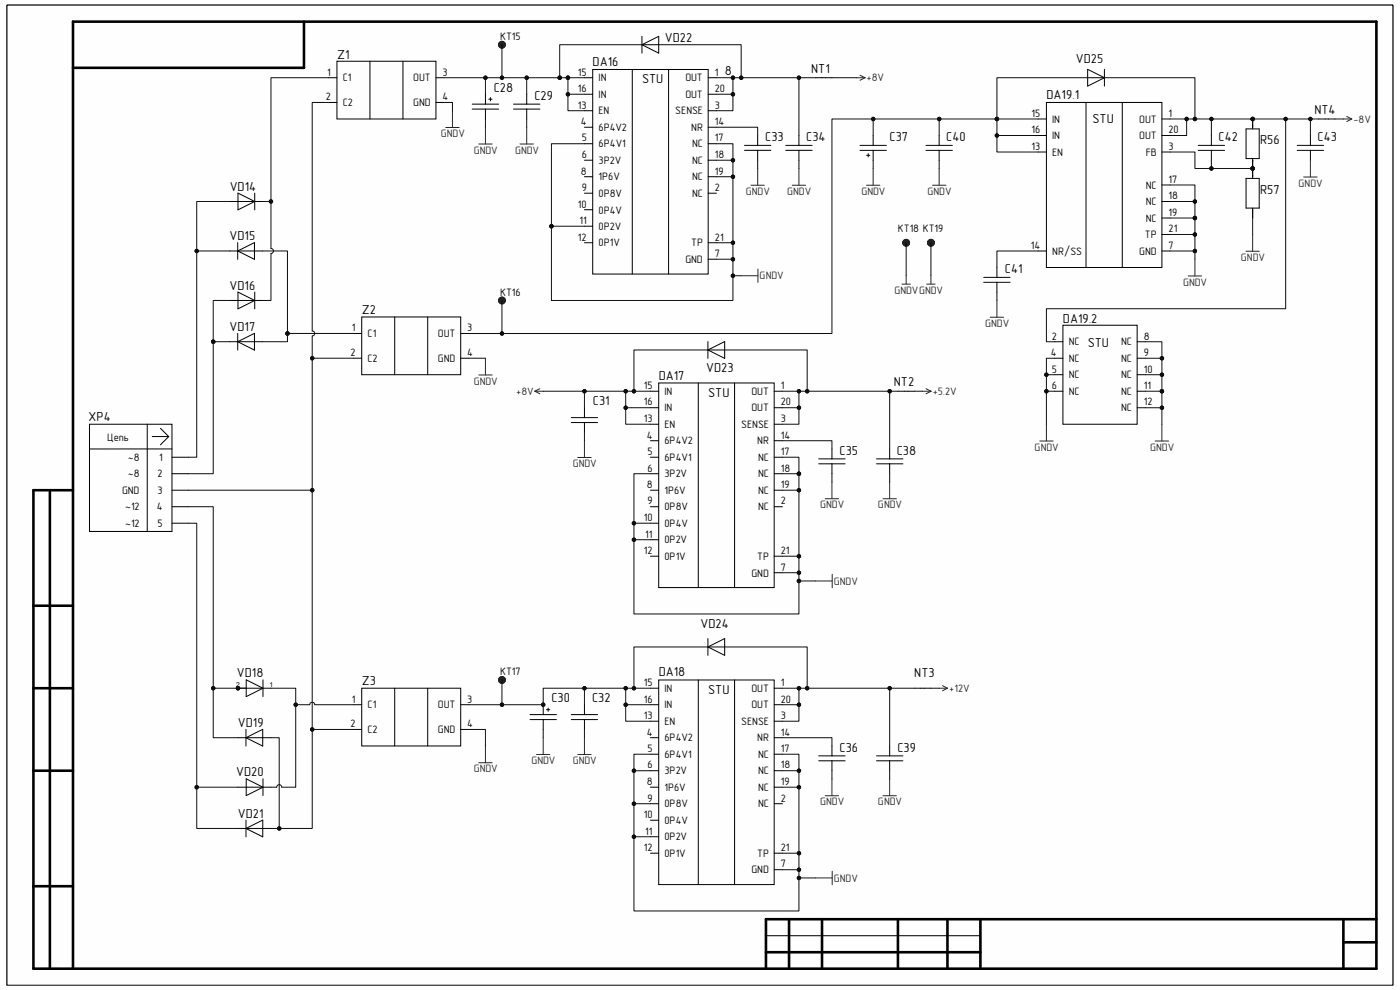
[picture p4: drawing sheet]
<svg xmlns="http://www.w3.org/2000/svg" width="297mm" height="210mm" viewBox="0 0 297 210" stroke-linecap="round" stroke-linejoin="round" font-family="sans-serif">
<defs><g id="words">
<g font-size="2.8">
<text x="141.1" y="8.9">VD22</text>
<text x="71.5" y="12.4">Z1</text>
<text x="125.7" y="14">DA16</text>
<text x="136.2" y="17.7">STU</text>
<text x="153.8" y="15.9">8</text>
<text x="172.1" y="15.4">NT1</text>
<text x="228.2" y="13.5">VD25</text>
<text x="104.7" y="19.4">C28</text>
<text x="113.4" y="21.2">C29</text>
<text x="222" y="21">DA19.1</text>
<text x="162.3" y="29.9">C33</text>
<text x="171" y="29.9">C34</text>
<text x="188.7" y="29.9">C37</text>
<text x="200.7" y="29.9">C40</text>
<text x="231.8" y="26.1">STU</text>
<text x="258.5" y="29.9">C42</text>
<text x="278.8" y="24.1">NT4</text>
<text x="279.5" y="29.9">C43</text>
<text x="267.3" y="30.6">R56</text>
<text x="48.7" y="40.4">VD14</text>
<text x="267.3" y="41.1">R57</text>
<text x="48.7" y="50.9">VD15</text>
<text x="213.2" y="58">C41</text>
<text x="48.7" y="61.4">VD16</text>
<text x="48.7" y="70.2">VD17</text>
<text x="76.8" y="66.5">Z2</text>
<text x="225.5" y="68.5">DA19.2</text>
<text x="230.8" y="73.7">STU</text>
<text x="139.7" y="80.5">DA17</text>
<text x="149.8" y="79">VD23</text>
<text x="189.6" y="81.9">NT2</text>
<text x="18.8" y="89.2">XP4</text>
<text x="125.8" y="85.9">C31</text>
<text x="150.2" y="84.2">STU</text>
<text x="178.1" y="96.4">C35</text>
<text x="190.2" y="96.4">C38</text>
<text x="148.6" y="133.2">VD24</text>
<text x="50.2" y="143.7">VD18</text>
<text x="139.7" y="143.5">DA18</text>
<text x="194" y="143.7">NT3</text>
<text x="76.8" y="145.2">Z3</text>
<text x="117" y="148.9">C30</text>
<text x="125.6" y="148.9">C32</text>
<text x="150.2" y="147.2">STU</text>
<text x="50.5" y="154.2">VD19</text>
<text x="178.1" y="159.4">C36</text>
<text x="190.4" y="159.4">C39</text>
<text x="50.1" y="164.7">VD20</text>
<text x="50.5" y="173.4">VD21</text>
</g>
<g font-size="2.3">
<text x="106.1" y="8.5">KT15</text>
<text x="69.4" y="16">1</text>
<text x="72.7" y="17.3">С1</text>
<text x="87.7" y="17.3">OUT</text>
<text x="93.9" y="16">3</text>
<text x="122.6" y="16">15</text>
<text x="127" y="17.3">IN</text>
<text x="145.4" y="17.3">OUT</text>
<text x="151.7" y="16">1</text>
<text x="69.1" y="21.3">2</text>
<text x="72.7" y="22.5">C2</text>
<text x="87.7" y="22.5">GND</text>
<text x="93.9" y="21.3">4</text>
<text x="122.6" y="23">13</text>
<text x="122.6" y="19.5">16</text>
<text x="127" y="20.8">IN</text>
<text x="145.4" y="20.8">OUT</text>
<text x="151.7" y="23">3</text>
<text x="151.7" y="19.5">20</text>
<text x="123.2" y="26.5">4</text>
<text x="127" y="27.8">6P4V2</text>
<text x="127" y="24.3">EN</text>
<text x="143.3" y="24.3">SENSE</text>
<text x="146.6" y="27.8">NR</text>
<text x="151.7" y="26.5">14</text>
<text x="218.9" y="24.8">15</text>
<text x="218.9" y="28.3">16</text>
<text x="223.2" y="26">IN</text>
<text x="223.2" y="29.5">IN</text>
<text x="241.7" y="26">OUT</text>
<text x="241.7" y="29.5">OUT</text>
<text x="247.9" y="24.8">1</text>
<text x="247.9" y="28.3">20</text>
<text x="123.4" y="30">5</text>
<text x="123.4" y="33.5">6</text>
<text x="127" y="31.3">6P4V1</text>
<text x="127" y="34.8">3P2V</text>
<text x="146.8" y="31.3">NC</text>
<text x="146.8" y="34.8">NC</text>
<text x="151.7" y="30">17</text>
<text x="151.7" y="33.5">18</text>
<text x="218.9" y="31.8">13</text>
<text x="223.2" y="33">EN</text>
<text x="243.1" y="33">FB</text>
<text x="247.9" y="31.8">3</text>
<text x="123.2" y="37">8</text>
<text x="123.4" y="40.5">9</text>
<text x="127" y="38.3">1P6V</text>
<text x="127" y="41.8">0P8V</text>
<text x="146.8" y="41.8">NC</text>
<text x="146.8" y="38.3">NC</text>
<text x="151.7" y="40.5">2</text>
<text x="151.7" y="37">19</text>
<text x="243.1" y="40">NC</text>
<text x="247.9" y="38.8">17</text>
<text x="122.6" y="44">10</text>
<text x="122.9" y="47.5">11</text>
<text x="127" y="45.3">0P4V</text>
<text x="243.1" y="43.5">NC</text>
<text x="243.1" y="47">NC</text>
<text x="247.9" y="42.3">18</text>
<text x="247.9" y="45.8">19</text>
<text x="122.6" y="51.1">12</text>
<text x="127" y="48.8">0P2V</text>
<text x="127" y="52.3">0P1V</text>
<text x="146.6" y="52.3">TP</text>
<text x="151.7" y="51.1">21</text>
<text x="190.5" y="49.3">KT18 KT19</text>
<text x="218.7" y="52.8">14</text>
<text x="242.9" y="50.5">TP</text>
<text x="247.9" y="49.3">21</text>
<text x="247.9" y="52.8">7</text>
<text x="145.4" y="55.8">GND</text>
<text x="151.7" y="54.5">7</text>
<text x="223.2" y="54">NR/SS</text>
<text x="241.7" y="54">GND</text>
<text x="106.1" y="62.7">KT16</text>
<text x="74.7" y="70.3">1</text>
<text x="78" y="71.5">С1</text>
<text x="92.9" y="71.5">OUT</text>
<text x="99.1" y="70.3">3</text>
<text x="74.4" y="75.5">2</text>
<text x="78" y="76.8">C2</text>
<text x="92.9" y="76.8">GND</text>
<text x="99.1" y="75.5">4</text>
<text x="223" y="75.5">4</text>
<text x="223.1" y="72.1">2</text>
<text x="226.7" y="73.3">NC</text>
<text x="226.7" y="76.8">NC</text>
<text x="237.8" y="73.3">NC</text>
<text x="237.8" y="76.8">NC</text>
<text x="242.7" y="72.1">8</text>
<text x="242.7" y="75.5">9</text>
<text x="136.6" y="82.5">15</text>
<text x="141" y="83.8">IN</text>
<text x="159.4" y="83.8">OUT</text>
<text x="165.7" y="82.5">1</text>
<text x="223.1" y="79">5</text>
<text x="223.1" y="82.5">6</text>
<text x="226.7" y="80.3">NC</text>
<text x="226.7" y="83.8">NC</text>
<text x="237.8" y="80.3">NC</text>
<text x="237.8" y="83.8">NC</text>
<text x="242.7" y="79">10</text>
<text x="242.7" y="82.5">11</text>
<text x="136.6" y="89.5">13</text>
<text x="136.6" y="86">16</text>
<text x="141" y="87.3">IN</text>
<text x="159.4" y="87.3">OUT</text>
<text x="165.7" y="89.5">3</text>
<text x="165.7" y="86">20</text>
<text x="237.8" y="87.3">NC</text>
<text x="242.7" y="86">12</text>
<text x="22.7" y="93.6">Цепь</text>
<text x="137.2" y="93">4</text>
<text x="141" y="94.3">6P4V2</text>
<text x="141" y="90.8">EN</text>
<text x="157.2" y="90.8">SENSE</text>
<text x="160.7" y="94.3">NR</text>
<text x="165.7" y="93">14</text>
<text x="27.1" y="97.8">~8</text>
<text x="27.1" y="101.3">~8</text>
<text x="33.4" y="101.3">2</text>
<text x="33.7" y="97.8">1</text>
<text x="137.4" y="96.5">5</text>
<text x="137.4" y="100">6</text>
<text x="141" y="97.8">6P4V1</text>
<text x="141" y="101.3">3P2V</text>
<text x="160.8" y="97.8">NC</text>
<text x="160.8" y="101.3">NC</text>
<text x="165.7" y="96.5">17</text>
<text x="165.7" y="100">18</text>
<text x="25.9" y="104.8">GND</text>
<text x="33.4" y="104.8">3</text>
<text x="137.2" y="103.5">8</text>
<text x="137.4" y="107">9</text>
<text x="141" y="104.8">1P6V</text>
<text x="160.8" y="104.8">NC</text>
<text x="165.7" y="107">2</text>
<text x="165.7" y="103.5">19</text>
<text x="26.5" y="108.3">~12</text>
<text x="26.5" y="111.8">~12</text>
<text x="33.3" y="108.3">4</text>
<text x="33.4" y="111.8">5</text>
<text x="136.6" y="110.5">10</text>
<text x="141" y="108.3">0P8V</text>
<text x="141" y="111.8">0P4V</text>
<text x="160.8" y="108.3">NC</text>
<text x="136.6" y="117.5">12</text>
<text x="136.9" y="114">11</text>
<text x="141" y="115.3">0P2V</text>
<text x="141" y="118.8">0P1V</text>
<text x="160.7" y="118.8">TP</text>
<text x="165.7" y="117.5">21</text>
<text x="159.4" y="122.3">GND</text>
<text x="165.7" y="121">7</text>
<text x="106.1" y="143.3">KT17</text>
<text x="74.7" y="149.1">1</text>
<text x="99.1" y="149.1">3</text>
<text x="136.6" y="145.5">15</text>
<text x="136.6" y="149.1">16</text>
<text x="141" y="146.8">IN</text>
<text x="159.4" y="146.8">OUT</text>
<text x="165.7" y="145.5">1</text>
<text x="165.7" y="149.1">20</text>
<text x="74.4" y="154.3">2</text>
<text x="78" y="150.3">С1</text>
<text x="78" y="155.5">C2</text>
<text x="92.9" y="150.3">OUT</text>
<text x="92.9" y="155.5">GND</text>
<text x="99.1" y="154.3">4</text>
<text x="136.6" y="152.5">13</text>
<text x="141" y="153.8">EN</text>
<text x="141" y="150.3">IN</text>
<text x="157.2" y="153.8">SENSE</text>
<text x="159.4" y="150.3">OUT</text>
<text x="165.7" y="152.5">3</text>
<text x="137.2" y="156">4</text>
<text x="137.4" y="159.6">5</text>
<text x="141" y="157.3">6P4V2</text>
<text x="141" y="160.8">6P4V1</text>
<text x="160.7" y="157.3">NR</text>
<text x="160.8" y="160.8">NC</text>
<text x="165.7" y="156">14</text>
<text x="165.7" y="159.6">17</text>
<text x="137.2" y="166.5">8</text>
<text x="137.4" y="163">6</text>
<text x="141" y="164.3">3P2V</text>
<text x="141" y="167.8">1P6V</text>
<text x="160.8" y="164.3">NC</text>
<text x="160.8" y="167.8">NC</text>
<text x="165.7" y="163">18</text>
<text x="165.7" y="166.5">19</text>
<text x="136.6" y="173.5">10</text>
<text x="137.4" y="170.1">9</text>
<text x="141" y="171.3">0P8V</text>
<text x="160.8" y="171.3">NC</text>
<text x="165.7" y="170.1">2</text>
<text x="136.9" y="177">11</text>
<text x="141" y="174.8">0P4V</text>
<text x="141" y="178.3">0P2V</text>
<text x="136.6" y="180.6">12</text>
<text x="141" y="181.8">0P1V</text>
<text x="159.4" y="185.3">GND</text>
<text x="160.7" y="181.8">TP</text>
<text x="165.7" y="184">7</text>
<text x="165.7" y="180.6">21</text>
</g>
<g font-size="2.3" fill="#262626">
<text x="183.9" y="17.3">+8V</text>
<text x="93.5" y="29.1">GNDV</text>
<text x="287.1" y="26">-8V</text>
<text x="100.5" y="32.6">GNDV</text>
<text x="109.3" y="32.6">GNDV</text>
<text x="158.2" y="41.3">GNDV</text>
<text x="167" y="41.3">GNDV</text>
<text x="182.8" y="41.3">GNDV</text>
<text x="196.8" y="41.3">GNDV</text>
<text x="275.5" y="39.6">GNDV</text>
<text x="161.2" y="59.3">GNDV</text>
<text x="263.3" y="55.3">GNDV</text>
<text x="189.7" y="62.3">GNDVGNDV</text>
<text x="251" y="60.6">GNDV</text>
<text x="209" y="69.3">GNDV</text>
<text x="100.5" y="81.6">GNDV</text>
<text x="109.5" y="83.8">+8V</text>
<text x="197.9" y="83.8">+5.2V</text>
<text x="219.5" y="95.6">GNDV</text>
<text x="244" y="95.6">GNDV</text>
<text x="121.5" y="99.1">GNDV</text>
<text x="174" y="107.8">GNDV</text>
<text x="186.3" y="107.8">GNDV</text>
<text x="176.9" y="124">GNDV</text>
<text x="201.4" y="146.8">+12V</text>
<text x="100.5" y="163.8">GNDV</text>
<text x="112.7" y="162.1">GNDV</text>
<text x="121.5" y="162.1">GNDV</text>
<text x="174" y="170.8">GNDV</text>
<text x="186.3" y="170.8">GNDV</text>
<text x="176.9" y="187">GNDV</text>
</g>
<g font-size="1.4">
<text x="50.1" y="145.7">2</text>
<text x="57.1" y="145.7">1</text>
</g>
<text font-size=".3" x="8.5" y="205.6">ALTIUM GOSTBOM2.0 KEV</text>
</g></defs>
<path d="M1.5 1.1h294v207.9h-294z" fill-rule="evenodd" fill="#fefefe"/>
<path d="M1.5 1.1h294v207.9h-294z" fill="none" stroke="#000" stroke-width=".21"/>
<path d="M1.5 1.1h294v207.9h-294z" fill-rule="evenodd" fill="#fefefe"/>
<g fill="none" stroke="#000" stroke-width=".21">
<path d="M1.5 1.1h294v207.9h-294zM103 20v2.1M111.7 20v2.1M124 16.5h1.7M124 20h1.7M125.7 14.7h24.5v43.4h-24.5zM134.1 14.7v43.4M136.2 9.5l3.5-1.8v3.6zM136.2 7.7v3.6M136.2 9.5h3.5M141.8 14.7v43.4M150.2 16.5h1.8"/>
<path d="M150.2 20h1.8M100.2 22.1h5.6M100.2 23.1h5.6M103 23.1v2.1M103.7 21h.7M104 20.7v.7M108.9 22.1h5.6M108.9 23.1h5.6M111.7 23.1v2.1M124 23.5h1.7M124 27h1.7M124 30.5h1.7"/>
<path d="M124 34h1.7M124 37.5h1.7M150.2 23.5h1.8M150.2 27h1.8M150.2 30.5h1.8M150.2 34h1.8M150.2 37.5h1.8M166.7 30.8h5.6M166.7 31.9h5.6M169.5 28.7v2.1M169.5 31.9v2.1M48.7 53.2h7"/>
<path d="M50.4 53.2l3.6-1.7v3.5zM50.4 51.5v3.5M124 41h1.7M124 44.5h1.7M124 48h1.7M124 51.5h1.7M150.2 41h1.8M150.2 55h1.8M150.2 51.5h1.8M48.7 63.7h7M48.7 72.5h7M50.4 72.5l3.6-1.8v3.6z"/>
<path d="M50.4 70.7v3.6M50.5 62l3.5 1.7-3.5 1.8zM54 62v3.5M150.2 74.2l3.5-1.7v3.5zM150.2 72.5v3.5M150.2 74.2h3.5M121.2 88.6h5.6M121.2 89.6h5.6M124 86.5v2.1M124 89.6v2.1M138 83h1.7M138 90h1.7"/>
<path d="M138 93.5h1.7M138 97h1.7M138 86.5h1.7M139.7 81.2h24.5v43.4h-24.5zM148.1 81.2v43.4M155.8 81.2v43.4M164.2 83h1.8M164.2 90h1.8M164.2 93.5h1.8M164.2 97h1.8M164.2 86.5h1.8M185.9 97.3h5.6"/>
<path d="M185.9 98.4h5.6M188.7 95.2v2.1M188.7 98.4v2.1M138 107.5h1.7M138 100.5h1.7M138 104h1.7M138 111h1.7M138 114.5h1.7M138 118h1.7M164.2 107.5h1.8M164.2 100.5h1.8M164.2 104h1.8"/>
<path d="M164.2 118h1.8M164.2 121.5h1.8M162.5 198.5h45.5"/>
</g>
<g fill="none" stroke="#000" stroke-width=".55">
<path d="M64.5 4.6v9.8h-49M10.6 104v101.5M15.5 104h-8.4v101.5h284.9v-200.9h-276.5v200.9M7.1 128.5h8.4M7.1 146h8.4M7.1 163.5h8.4M7.1 188h8.4M167.4 195v10.5M174.4 195v10.5M190.5 195v10.5M201 195v10.5M208 195v10.5"/>
<path d="M285 195v10.5M285 199.9h7M292 195h-129.5v10.5M162.5 202h45.5"/>
</g>
<g fill="none" stroke="#262626" stroke-width=".21">
<path d="M181.7 16.5h1.8M182.5 16l1 .5M183.5 16.5l-1 .5M101.6 30.5h2.8M103 27v3.5M110.3 30.5h2.9M111.7 27v3.5M168.1 39.3h2.8M169.5 35.7v3.6M122.6 97h2.8M124 93.5v3.5M195.7 83h1.8"/>
<path d="M196.5 82.5l1 .5M197.5 83l-1 .5M187.3 105.8h2.9M188.7 102.2v3.6"/>
</g>
<circle cx="50.5" cy="146" r=".36" fill="#0e0e0e"/>
<circle cx="50.5" cy="146" r=".36" fill="none" stroke="#0e0e0e" stroke-width=".21"/>
<path d="M50.5 146h5.2M52.2 144.2l3.6 1.8-3.6 1.8zM55.8 144.2v3.6" fill="none" stroke="#000" stroke-width=".21"/>
<circle cx="50.5" cy="146" r=".36" fill="#0e0e0e"/>
<circle cx="50.5" cy="146" r=".36" fill="none" stroke="#0e0e0e" stroke-width=".21"/>
<g fill="none" stroke="#000" stroke-width=".21">
<path d="M220.2 25.2h1.8M220.2 32.2h1.8M220.2 28.7h1.8M222 21.7h24.5v35h-24.5zM230.4 21.7v35M238.1 21.7v35M246.5 25.2h1.7M246.5 32.2h1.7M246.5 28.7h1.7M246.5 39.2h1.7M220.2 53.2h1.8M246.5 49.7h1.7"/>
<path d="M246.5 53.2h1.7M246.5 42.7h1.7M246.5 46.2h1.7M50.5 156.5h7M52.2 156.5l3.5-1.8v3.6zM52.2 154.7v3.6M55.7 146h1.8M50.5 167h7M50.5 175.7h7M52.2 175.7l3.5-1.7v3.5zM52.2 174v3.5M52.2 165.2l3.6 1.8-3.6 1.8z"/>
<path d="M55.8 165.2v3.6"/>
</g>
<circle cx="265.8" cy="35.7" r=".36" fill="#0e0e0e"/>
<circle cx="265.8" cy="35.7" r=".36" fill="none" stroke="#0e0e0e" stroke-width=".21"/>
<path d="M264.4 37.8h2.7v6.3h-2.7zM265.7 35.7v2.1M265.7 44.1v2.1" fill="none" stroke="#000" stroke-width=".21"/>
<circle cx="265.8" cy="35.7" r=".36" fill="#0e0e0e"/>
<circle cx="265.8" cy="35.7" r=".36" fill="none" stroke="#0e0e0e" stroke-width=".21"/>
<circle cx="265.8" cy="35.7" r=".36" fill="#0e0e0e"/>
<circle cx="265.8" cy="35.7" r=".36" fill="none" stroke="#0e0e0e" stroke-width=".21"/>
<circle cx="265.8" cy="25.2" r=".36" fill="#0e0e0e"/>
<circle cx="265.8" cy="25.2" r=".36" fill="none" stroke="#0e0e0e" stroke-width=".21"/>
<path d="M264.4 27.3h2.7v6.3h-2.7zM265.7 25.2v2.1M265.7 33.6v2.1" fill="none" stroke="#000" stroke-width=".21"/>
<circle cx="265.8" cy="35.7" r=".36" fill="#0e0e0e"/>
<circle cx="265.8" cy="35.7" r=".36" fill="none" stroke="#0e0e0e" stroke-width=".21"/>
<path d="M265.7 25.2v1.8" fill="none" stroke="#000" stroke-width=".21"/>
<circle cx="265.8" cy="25.2" r=".36" fill="#0e0e0e"/>
<g fill="none" stroke="#0e0e0e" stroke-width=".21">
<path d="M117 48h7"/>
<circle cx="265.8" cy="25.2" r=".36"/>
</g>
<g fill="none" stroke="#262626" stroke-width=".21">
<path d="M94.6 27h2.8M96 23.5v3.5M159.3 39.3h2.9M160.7 35.7v3.6M183.8 39.3h2.9M185.2 35.7v3.6M197.8 39.3h2.9M199.2 35.7v3.6M276.6 37.5h2.8M278 34v3.5M285 25.2h1.8M285.7 24.7l1.1 .5"/>
<path d="M286.8 25.2l-1.1 .6M157.2 58.5h3.6M160.8 57.1v2.8M192.2 58.5v1.8M252.1 58.5h2.8M253.5 55v3.5M264.3 53.3h2.9M265.7 49.7v3.6M101.6 79.5h2.8M103 76v3.5M191.4 60.3h1.7M210.1 67.3h2.8"/>
<path d="M211.5 63.7v3.6M113.5 83l1 .5M113.5 83h1.7M114.5 82.5l-1 .5M220.6 93.6h2.8M222 90v3.6M245.1 93.6h2.8M246.5 90v3.6M175.1 105.8h2.8M176.5 102.2v3.6M173 123.2h3.6M176.6 121.8v2.9"/>
<path d="M103 158.2v3.6M115.2 156.5v3.6M124 156.5v3.6M199.2 146h1.8M200 145.5l1 .5M201 146l-1 .5M101.6 161.8h2.8M113.8 160.1h2.9M122.6 160.1h2.8M175.1 168.8h2.8M176.5 165.2v3.6M187.3 168.8h2.9"/>
<path d="M188.7 165.2v3.6M173 186.2h3.6M176.6 184.8v2.9"/>
</g>
<g fill="none" stroke="#000" stroke-width=".21">
<path d="M69.7 16.5h1.8M71.5 13h21v12.2h-21zM78.5 13v12.2M85.5 13v12.2M92.5 16.5h1.7M173 16.5h3.5M230.7 14.7l3.6 1.8-3.6 1.8zM230.7 16.5h3.6M234.3 14.7v3.6M69.7 21.7h1.8M92.5 21.7h1.7M157.9 30.8h5.6"/>
<path d="M157.9 31.9h5.6M160.7 28.7v2.1M160.7 31.9v2.1M182.4 30.8h5.6M182.4 31.9h5.6M183.8 32.9h.7M184.2 32.6v.7M185.2 28.7v2.1M185.2 31.9v2.1M196.4 30.8h5.6M196.4 31.9h5.6M199.2 28.7v2.1"/>
<path d="M199.2 31.9v2.1M254.2 30.8h5.6M254.2 31.9h5.6M257 28.7v2.1M257 31.9v2.1M275.2 30.8h5.6M275.2 31.9h5.6M278 28.7v2.1M278 31.9v2.1M279.7 25.2h3.6M48.7 42.7h7M50.5 41l3.5 1.7-3.5 1.8z"/>
<path d="M54 41v3.5M208.7 58.8h5.6M208.7 59.9h5.6M211.5 56.7v2.1M211.5 59.9v2.1M75 76h1.7M75 70.7h1.7M76.7 67.2h21v12.3h-21zM83.7 67.2v12.3M90.7 67.2v12.3M97.7 76h1.8M97.7 70.7h1.8"/>
<path d="M223.7 72.5h1.8M223.7 76h1.8M223.7 79.5h1.8M225.5 69h15.7v21h-15.7zM241.2 72.5h1.8M241.2 76h1.8M241.2 79.5h1.8M19 90h17.5v22.7h-17.5zM31.2 90v22.7M32.3 92.6h3.5M34 90.9l1.8 1.7M35.8 92.6l-1.8 1.8"/>
<path d="M36.5 97h3.5M36.5 95.2h-17.5M173.7 97.3h5.6M173.7 98.4h5.6M176.5 95.2v2.1M176.5 98.4v2.1M190.5 83h3.5M223.7 83h1.8M241.2 83h1.8M241.2 86.5h1.8M36.5 100.5h3.5M36.5 104h3.5"/>
<path d="M36.5 107.5h3.5M36.5 111h3.5M150.2 137.2l3.5-1.7v3.5zM150.2 135.5v3.5M150.2 137.2h3.5M75 149.5h1.7M75 154.7h1.7M76.7 146h21v12.2h-21zM83.7 146v12.2M90.7 146v12.2M97.7 149.5h1.8M97.7 154.7h1.8"/>
<path d="M112.4 151.6h5.6M112.4 152.6h5.6M115.2 149.5v2.1M115.2 152.6v2.1M115.9 150.5h.7M116.3 150.2v.7M121.2 151.6h5.6M121.2 152.6h5.6M124 149.5v2.1M124 152.6v2.1M138 146h1.7M138 153h1.7"/>
<path d="M138 156.5h1.7M138 160h1.7M138 149.5h1.7M139.7 144.3h24.5v43.4h-24.5zM148.1 144.3v43.4M155.8 144.3v43.4M164.2 146h1.8M164.2 153h1.8M164.2 156.5h1.8M164.2 160h1.8M164.2 149.5h1.8M176.5 158.3v2"/>
<path d="M188.7 158.3v2M194 146h3.5M138 170.5h1.7M138 163.5h1.7M138 167h1.7M138 174h1.7M138 177.5h1.7M164.2 170.5h1.8M164.2 163.5h1.8M164.2 167h1.8M173.7 160.3h5.6M173.7 161.4h5.6"/>
<path d="M176.5 161.4v2.1M185.9 160.3h5.6M185.9 161.4h5.6M188.7 161.4v2.1M138 181h1.7M164.2 184.5h1.8M164.2 181h1.8"/>
</g>
<g fill="none" stroke="#1c1c1c" stroke-width=".89">
<circle cx="106.5" cy="9.5" r=".39"/>
<circle cx="106.5" cy="9.5" r=".38"/>
<circle cx="192.2" cy="51.5" r=".39"/>
<circle cx="192.2" cy="51.5" r=".38"/>
<circle cx="106.5" cy="63.7" r=".39"/>
<circle cx="106.5" cy="63.7" r=".38"/>
<circle cx="106.5" cy="144.2" r=".39"/>
<circle cx="106.5" cy="144.2" r=".38"/>
</g>
<circle cx="117" cy="48" r=".36" fill="#0e0e0e"/>
<g fill="none" stroke="#0e0e0e" stroke-width=".21">
<path d="M117 48v15.7h38.5v-12.2h-3.5"/>
<circle cx="117" cy="48" r=".36"/>
</g>
<circle cx="155.5" cy="51.5" r=".36" fill="#0e0e0e"/>
<circle cx="155.5" cy="51.5" r=".36" fill="none" stroke="#0e0e0e" stroke-width=".21"/>
<circle cx="155.5" cy="55" r=".36" fill="#0e0e0e"/>
<circle cx="155.5" cy="55" r=".36" fill="none" stroke="#0e0e0e" stroke-width=".21"/>
<circle cx="155.5" cy="58.5" r=".36" fill="#0e0e0e"/>
<circle cx="155.5" cy="58.5" r=".36" fill="none" stroke="#0e0e0e" stroke-width=".21"/>
<circle cx="117" cy="48" r=".36" fill="#0e0e0e"/>
<g fill="none" stroke="#0e0e0e" stroke-width=".21">
<path d="M124 30.5h-7v17.5"/>
<circle cx="117" cy="48" r=".36"/>
</g>
<circle cx="117" cy="48" r=".36" fill="#0e0e0e"/>
<g fill="none" stroke="#0e0e0e" stroke-width=".21">
<path d="M138 100.5h-3.5v10.5h3.5"/>
<circle cx="117" cy="48" r=".36"/>
</g>
<circle cx="134.5" cy="111" r=".36" fill="#0e0e0e"/>
<g fill="none" stroke="#0e0e0e" stroke-width=".21">
<path d="M134.5 111v3.5h3.5"/>
<circle cx="134.5" cy="111" r=".36"/>
</g>
<circle cx="134.5" cy="111" r=".36" fill="#0e0e0e"/>
<circle cx="134.5" cy="111" r=".36" fill="none" stroke="#0e0e0e" stroke-width=".21"/>
<circle cx="134.5" cy="114.5" r=".36" fill="#0e0e0e"/>
<g fill="none" stroke="#0e0e0e" stroke-width=".21">
<path d="M134.5 114.5v15.7h35v-12.2h-3.5"/>
<circle cx="134.5" cy="114.5" r=".36"/>
</g>
<circle cx="134.5" cy="114.5" r=".36" fill="#0e0e0e"/>
<circle cx="134.5" cy="114.5" r=".36" fill="none" stroke="#0e0e0e" stroke-width=".21"/>
<circle cx="169.5" cy="123.2" r=".36" fill="#0e0e0e"/>
<circle cx="169.5" cy="123.2" r=".36" fill="none" stroke="#0e0e0e" stroke-width=".21"/>
<circle cx="169.5" cy="121.5" r=".36" fill="#0e0e0e"/>
<circle cx="169.5" cy="121.5" r=".36" fill="none" stroke="#0e0e0e" stroke-width=".21"/>
<circle cx="169.5" cy="118" r=".36" fill="#0e0e0e"/>
<g fill="none" stroke="#0e0e0e" stroke-width=".21">
<path d="M132.7 83v3.5h5.3"/>
<circle cx="169.5" cy="118" r=".36"/>
</g>
<circle cx="132.7" cy="83" r=".36" fill="#0e0e0e"/>
<circle cx="132.7" cy="83" r=".36" fill="none" stroke="#0e0e0e" stroke-width=".21"/>
<circle cx="132.7" cy="86.5" r=".36" fill="#0e0e0e"/>
<g fill="none" stroke="#0e0e0e" stroke-width=".21">
<path d="M169.5 83v3.5h-3.5"/>
<circle cx="132.7" cy="86.5" r=".36"/>
</g>
<circle cx="169.5" cy="86.5" r=".36" fill="#0e0e0e"/>
<circle cx="169.5" cy="86.5" r=".36" fill="none" stroke="#0e0e0e" stroke-width=".21"/>
<circle cx="169.5" cy="83" r=".36" fill="#0e0e0e"/>
<g fill="none" stroke="#0e0e0e" stroke-width=".21">
<path d="M132.7 86.5v3.5h5.3"/>
<circle cx="169.5" cy="83" r=".36"/>
</g>
<circle cx="132.7" cy="86.5" r=".36" fill="#0e0e0e"/>
<g fill="none" stroke="#0e0e0e" stroke-width=".21">
<path d="M153.7 74.2h17.5v8.8"/>
<circle cx="132.7" cy="86.5" r=".36"/>
</g>
<circle cx="171.2" cy="83" r=".36" fill="#0e0e0e"/>
<g fill="none" stroke="#0e0e0e" stroke-width=".21">
<path d="M150.2 74.2h-15.7v8.8"/>
<circle cx="171.2" cy="83" r=".36"/>
</g>
<circle cx="134.5" cy="83" r=".36" fill="#0e0e0e"/>
<g fill="none" stroke="#0e0e0e" stroke-width=".21">
<path d="M139.7 9.5h17.5v7"/>
<circle cx="134.5" cy="83" r=".36"/>
</g>
<circle cx="157.2" cy="16.5" r=".36" fill="#0e0e0e"/>
<g fill="none" stroke="#0e0e0e" stroke-width=".21">
<path d="M120.5 16.5v7h3.5"/>
<circle cx="157.2" cy="16.5" r=".36"/>
</g>
<circle cx="120.5" cy="20" r=".36" fill="#0e0e0e"/>
<circle cx="120.5" cy="20" r=".36" fill="none" stroke="#0e0e0e" stroke-width=".21"/>
<circle cx="120.5" cy="16.5" r=".36" fill="#0e0e0e"/>
<g fill="none" stroke="#0e0e0e" stroke-width=".21">
<path d="M120.5 16.5h3.5"/>
<circle cx="120.5" cy="16.5" r=".36"/>
</g>
<circle cx="120.5" cy="16.5" r=".36" fill="#0e0e0e"/>
<g fill="none" stroke="#0e0e0e" stroke-width=".21">
<path d="M120.5 20h3.5"/>
<circle cx="120.5" cy="16.5" r=".36"/>
</g>
<circle cx="120.5" cy="20" r=".36" fill="#0e0e0e"/>
<g fill="none" stroke="#0e0e0e" stroke-width=".21">
<path d="M136.2 9.5h-17.5v7"/>
<circle cx="120.5" cy="20" r=".36"/>
</g>
<circle cx="118.7" cy="16.5" r=".36" fill="#0e0e0e"/>
<g fill="none" stroke="#0e0e0e" stroke-width=".21">
<path d="M118.7 16.5h1.8M169.5 34v1.7"/>
<circle cx="118.7" cy="16.5" r=".36"/>
</g>
<circle cx="118.7" cy="16.5" r=".36" fill="#0e0e0e"/>
<circle cx="118.7" cy="16.5" r=".36" fill="none" stroke="#0e0e0e" stroke-width=".21"/>
<circle cx="120.5" cy="16.5" r=".36" fill="#0e0e0e"/>
<g fill="none" stroke="#0e0e0e" stroke-width=".21">
<path d="M138 83h-14v3.5"/>
<circle cx="120.5" cy="16.5" r=".36"/>
</g>
<circle cx="134.5" cy="83" r=".36" fill="#0e0e0e"/>
<circle cx="134.5" cy="83" r=".36" fill="none" stroke="#0e0e0e" stroke-width=".21"/>
<circle cx="132.7" cy="83" r=".36" fill="#0e0e0e"/>
<circle cx="132.7" cy="83" r=".36" fill="none" stroke="#0e0e0e" stroke-width=".21"/>
<circle cx="124" cy="83" r=".36" fill="#0e0e0e"/>
<g fill="none" stroke="#0e0e0e" stroke-width=".21">
<path d="M169.5 16.5v12.2M124 91.7v1.8M188.7 100.5v1.7"/>
<circle cx="124" cy="83" r=".36"/>
</g>
<circle cx="169.5" cy="16.5" r=".36" fill="#0e0e0e"/>
<g fill="none" stroke="#0e0e0e" stroke-width=".21">
<path d="M103 25.2v1.8M188.7 83v12.2"/>
<circle cx="169.5" cy="16.5" r=".36"/>
</g>
<circle cx="188.7" cy="83" r=".36" fill="#0e0e0e"/>
<g fill="none" stroke="#0e0e0e" stroke-width=".21">
<path d="M111.7 25.2v1.8M248.2 25.2h17.5M265.7 46.2v3.5"/>
<circle cx="188.7" cy="83" r=".36"/>
</g>
<circle cx="251.8" cy="25.2" r=".36" fill="#0e0e0e"/>
<circle cx="251.8" cy="25.2" r=".36" fill="none" stroke="#0e0e0e" stroke-width=".21"/>
<circle cx="253.5" cy="25.2" r=".36" fill="#0e0e0e"/>
<circle cx="253.5" cy="25.2" r=".36" fill="none" stroke="#0e0e0e" stroke-width=".21"/>
<circle cx="257" cy="25.2" r=".36" fill="#0e0e0e"/>
<circle cx="257" cy="25.2" r=".36" fill="none" stroke="#0e0e0e" stroke-width=".21"/>
<circle cx="265.8" cy="25.2" r=".36" fill="#0e0e0e"/>
<g fill="none" stroke="#0e0e0e" stroke-width=".21">
<path d="M248.2 39.2h5.3v7M220.2 53.2h-8.7v3.5"/>
<circle cx="265.8" cy="25.2" r=".36"/>
</g>
<circle cx="253.5" cy="42.7" r=".36" fill="#0e0e0e"/>
<circle cx="253.5" cy="42.7" r=".36" fill="none" stroke="#0e0e0e" stroke-width=".21"/>
<circle cx="253.5" cy="46.3" r=".36" fill="#0e0e0e"/>
<g fill="none" stroke="#0e0e0e" stroke-width=".21">
<path d="M248.2 46.2h5.3"/>
<circle cx="253.5" cy="46.3" r=".36"/>
</g>
<circle cx="253.5" cy="46.3" r=".36" fill="#0e0e0e"/>
<g fill="none" stroke="#0e0e0e" stroke-width=".21">
<path d="M248.2 42.7h5.3"/>
<circle cx="253.5" cy="46.3" r=".36"/>
</g>
<circle cx="253.5" cy="42.7" r=".36" fill="#0e0e0e"/>
<g fill="none" stroke="#0e0e0e" stroke-width=".21">
<path d="M251.7 25.2v3.5h-3.5"/>
<circle cx="253.5" cy="42.7" r=".36"/>
</g>
<circle cx="251.8" cy="25.2" r=".36" fill="#0e0e0e"/>
<g fill="none" stroke="#0e0e0e" stroke-width=".21">
<path d="M211.5 28.7h8.7"/>
<circle cx="251.8" cy="25.2" r=".36"/>
</g>
<circle cx="211.5" cy="28.7" r=".36" fill="#0e0e0e"/>
<g fill="none" stroke="#0e0e0e" stroke-width=".21">
<path d="M248.2 32.2h5.3v3.5h12.2"/>
<circle cx="211.5" cy="28.7" r=".36"/>
</g>
<circle cx="257" cy="35.7" r=".36" fill="#0e0e0e"/>
<circle cx="257" cy="35.7" r=".36" fill="none" stroke="#0e0e0e" stroke-width=".21"/>
<circle cx="265.8" cy="35.7" r=".36" fill="#0e0e0e"/>
<g fill="none" stroke="#0e0e0e" stroke-width=".21">
<path d="M257 34v1.7"/>
<circle cx="265.8" cy="35.7" r=".36"/>
</g>
<circle cx="257" cy="35.7" r=".36" fill="#0e0e0e"/>
<g fill="none" stroke="#0e0e0e" stroke-width=".21">
<path d="M257 25.2v3.5"/>
<circle cx="257" cy="35.7" r=".36"/>
</g>
<circle cx="257" cy="25.2" r=".36" fill="#0e0e0e"/>
<g fill="none" stroke="#0e0e0e" stroke-width=".21">
<path d="M278 25.2v3.5"/>
<circle cx="257" cy="25.2" r=".36"/>
</g>
<circle cx="278" cy="25.2" r=".36" fill="#0e0e0e"/>
<g fill="none" stroke="#0e0e0e" stroke-width=".21">
<path d="M234.3 16.5h19.2v8.7"/>
<circle cx="278" cy="25.2" r=".36"/>
</g>
<circle cx="253.5" cy="25.2" r=".36" fill="#0e0e0e"/>
<g fill="none" stroke="#0e0e0e" stroke-width=".21">
<path d="M230.7 16.5h-19.2v8.7h8.7"/>
<circle cx="253.5" cy="25.2" r=".36"/>
</g>
<circle cx="211.5" cy="25.2" r=".36" fill="#0e0e0e"/>
<g fill="none" stroke="#0e0e0e" stroke-width=".21">
<path d="M199.2 25.2v3.5M199.2 34v1.7M211.5 62v1.7"/>
<circle cx="211.5" cy="25.2" r=".36"/>
</g>
<circle cx="199.2" cy="25.2" r=".36" fill="#0e0e0e"/>
<g fill="none" stroke="#0e0e0e" stroke-width=".21">
<path d="M211.5 25.2v7h8.7"/>
<circle cx="199.2" cy="25.2" r=".36"/>
</g>
<circle cx="211.5" cy="28.7" r=".36" fill="#0e0e0e"/>
<circle cx="211.5" cy="28.7" r=".36" fill="none" stroke="#0e0e0e" stroke-width=".21"/>
<circle cx="211.5" cy="25.2" r=".36" fill="#0e0e0e"/>
<g fill="none" stroke="#0e0e0e" stroke-width=".21">
<path d="M134.5 177.5v15.8h35v-12.3h-3.5"/>
<circle cx="211.5" cy="25.2" r=".36"/>
</g>
<circle cx="134.5" cy="177.5" r=".36" fill="#0e0e0e"/>
<circle cx="134.5" cy="177.5" r=".36" fill="none" stroke="#0e0e0e" stroke-width=".21"/>
<circle cx="169.5" cy="186.2" r=".36" fill="#0e0e0e"/>
<circle cx="169.5" cy="186.2" r=".36" fill="none" stroke="#0e0e0e" stroke-width=".21"/>
<circle cx="169.5" cy="184.5" r=".36" fill="#0e0e0e"/>
<circle cx="169.5" cy="184.5" r=".36" fill="none" stroke="#0e0e0e" stroke-width=".21"/>
<circle cx="169.5" cy="181" r=".36" fill="#0e0e0e"/>
<g fill="none" stroke="#0e0e0e" stroke-width=".21">
<path d="M132.7 146v3.5h5.3"/>
<circle cx="169.5" cy="181" r=".36"/>
</g>
<circle cx="132.7" cy="146" r=".36" fill="#0e0e0e"/>
<circle cx="132.7" cy="146" r=".36" fill="none" stroke="#0e0e0e" stroke-width=".21"/>
<circle cx="132.7" cy="149.5" r=".36" fill="#0e0e0e"/>
<g fill="none" stroke="#0e0e0e" stroke-width=".21">
<path d="M169.5 146v3.5h-3.5"/>
<circle cx="132.7" cy="149.5" r=".36"/>
</g>
<circle cx="169.5" cy="149.5" r=".36" fill="#0e0e0e"/>
<circle cx="169.5" cy="149.5" r=".36" fill="none" stroke="#0e0e0e" stroke-width=".21"/>
<circle cx="169.5" cy="146" r=".36" fill="#0e0e0e"/>
<g fill="none" stroke="#0e0e0e" stroke-width=".21">
<path d="M132.7 149.5v3.5h5.3"/>
<circle cx="169.5" cy="146" r=".36"/>
</g>
<circle cx="132.7" cy="149.5" r=".36" fill="#0e0e0e"/>
<g fill="none" stroke="#0e0e0e" stroke-width=".21">
<path d="M153.7 137.2h17.5v8.8"/>
<circle cx="132.7" cy="149.5" r=".36"/>
</g>
<circle cx="171.2" cy="146" r=".36" fill="#0e0e0e"/>
<g fill="none" stroke="#0e0e0e" stroke-width=".21">
<path d="M150.2 137.2h-15.7v8.8"/>
<circle cx="171.2" cy="146" r=".36"/>
</g>
<circle cx="134.5" cy="146" r=".36" fill="#0e0e0e"/>
<g fill="none" stroke="#0e0e0e" stroke-width=".21">
<path d="M124 154.7v1.8M188.7 146v12.3M188.7 163.5v1.7"/>
<circle cx="134.5" cy="146" r=".36"/>
</g>
<circle cx="188.7" cy="146" r=".36" fill="#0e0e0e"/>
<g fill="none" stroke="#0e0e0e" stroke-width=".21">
<path d="M45.2 72.5v28h-5.2"/>
<circle cx="188.7" cy="146" r=".36"/>
</g>
<circle cx="45.2" cy="72.5" r=".36" fill="#0e0e0e"/>
<g fill="none" stroke="#0e0e0e" stroke-width=".21">
<path d="M48.7 63.7h-3.5v8.8"/>
<circle cx="45.2" cy="72.5" r=".36"/>
</g>
<circle cx="45.2" cy="72.5" r=".36" fill="#0e0e0e"/>
<g fill="none" stroke="#0e0e0e" stroke-width=".21">
<path d="M138 160h-3.5v3.5"/>
<circle cx="45.2" cy="72.5" r=".36"/>
</g>
<circle cx="134.5" cy="163.5" r=".36" fill="#0e0e0e"/>
<g fill="none" stroke="#0e0e0e" stroke-width=".21">
<path d="M134.5 170.5h3.5"/>
<circle cx="134.5" cy="163.5" r=".36"/>
</g>
<circle cx="134.5" cy="170.5" r=".36" fill="#0e0e0e"/>
<g fill="none" stroke="#0e0e0e" stroke-width=".21">
<path d="M138 163.5h-3.5v14h3.5"/>
<circle cx="134.5" cy="170.5" r=".36"/>
</g>
<circle cx="134.5" cy="163.5" r=".36" fill="#0e0e0e"/>
<circle cx="134.5" cy="163.5" r=".36" fill="none" stroke="#0e0e0e" stroke-width=".21"/>
<circle cx="134.5" cy="170.5" r=".36" fill="#0e0e0e"/>
<circle cx="134.5" cy="170.5" r=".36" fill="none" stroke="#0e0e0e" stroke-width=".21"/>
<circle cx="134.5" cy="177.5" r=".36" fill="#0e0e0e"/>
<g fill="none" stroke="#0e0e0e" stroke-width=".21">
<path d="M124 146v3.5"/>
<circle cx="134.5" cy="177.5" r=".36"/>
</g>
<circle cx="124" cy="146" r=".36" fill="#0e0e0e"/>
<g fill="none" stroke="#0e0e0e" stroke-width=".21">
<path d="M185.2 25.2v3.5M185.2 34v1.7M115.2 154.7v1.8"/>
<circle cx="124" cy="146" r=".36"/>
</g>
<circle cx="185.2" cy="25.2" r=".36" fill="#0e0e0e"/>
<g fill="none" stroke="#0e0e0e" stroke-width=".21">
<path d="M61 70.7v1.8h-5.3"/>
<circle cx="185.2" cy="25.2" r=".36"/>
</g>
<circle cx="61" cy="70.7" r=".36" fill="#0e0e0e"/>
<g fill="none" stroke="#0e0e0e" stroke-width=".21">
<path d="M155.5 16.5v3.5h-3.5"/>
<circle cx="61" cy="70.7" r=".36"/>
</g>
<circle cx="155.5" cy="20" r=".36" fill="#0e0e0e"/>
<circle cx="155.5" cy="20" r=".36" fill="none" stroke="#0e0e0e" stroke-width=".21"/>
<circle cx="155.5" cy="16.5" r=".36" fill="#0e0e0e"/>
<g fill="none" stroke="#0e0e0e" stroke-width=".21">
<path d="M152 30.5h3.5v7h-3.5"/>
<circle cx="155.5" cy="16.5" r=".36"/>
</g>
<circle cx="155.5" cy="34" r=".36" fill="#0e0e0e"/>
<circle cx="155.5" cy="34" r=".36" fill="none" stroke="#0e0e0e" stroke-width=".21"/>
<circle cx="155.5" cy="37.5" r=".36" fill="#0e0e0e"/>
<g fill="none" stroke="#0e0e0e" stroke-width=".21">
<path d="M152 34h3.5"/>
<circle cx="155.5" cy="37.5" r=".36"/>
</g>
<circle cx="155.5" cy="34" r=".36" fill="#0e0e0e"/>
<g fill="none" stroke="#0e0e0e" stroke-width=".21">
<path d="M155.5 37.5v14"/>
<circle cx="155.5" cy="34" r=".36"/>
</g>
<circle cx="155.5" cy="37.5" r=".36" fill="#0e0e0e"/>
<circle cx="155.5" cy="37.5" r=".36" fill="none" stroke="#0e0e0e" stroke-width=".21"/>
<circle cx="155.5" cy="51.5" r=".36" fill="#0e0e0e"/>
<g fill="none" stroke="#0e0e0e" stroke-width=".21">
<path d="M166 97h3.5v3.5"/>
<circle cx="155.5" cy="51.5" r=".36"/>
</g>
<circle cx="169.5" cy="100.5" r=".36" fill="#0e0e0e"/>
<g fill="none" stroke="#0e0e0e" stroke-width=".21">
<path d="M166 100.5h3.5"/>
<circle cx="169.5" cy="100.5" r=".36"/>
</g>
<circle cx="169.5" cy="100.5" r=".36" fill="#0e0e0e"/>
<g fill="none" stroke="#0e0e0e" stroke-width=".21">
<path d="M169.5 100.5v3.5h-3.5"/>
<circle cx="169.5" cy="100.5" r=".36"/>
</g>
<circle cx="169.5" cy="100.5" r=".36" fill="#0e0e0e"/>
<circle cx="169.5" cy="100.5" r=".36" fill="none" stroke="#0e0e0e" stroke-width=".21"/>
<circle cx="169.5" cy="104" r=".36" fill="#0e0e0e"/>
<g fill="none" stroke="#0e0e0e" stroke-width=".21">
<path d="M169.5 104v14"/>
<circle cx="169.5" cy="104" r=".36"/>
</g>
<circle cx="169.5" cy="104" r=".36" fill="#0e0e0e"/>
<circle cx="169.5" cy="104" r=".36" fill="none" stroke="#0e0e0e" stroke-width=".21"/>
<circle cx="169.5" cy="118" r=".36" fill="#0e0e0e"/>
<g fill="none" stroke="#0e0e0e" stroke-width=".21">
<path d="M166 160h3.5v3.5h-3.5"/>
<circle cx="169.5" cy="118" r=".36"/>
</g>
<circle cx="169.5" cy="163.5" r=".36" fill="#0e0e0e"/>
<g fill="none" stroke="#0e0e0e" stroke-width=".21">
<path d="M169.5 163.5v3.5h-3.5"/>
<circle cx="169.5" cy="163.5" r=".36"/>
</g>
<circle cx="169.5" cy="163.5" r=".36" fill="#0e0e0e"/>
<circle cx="169.5" cy="163.5" r=".36" fill="none" stroke="#0e0e0e" stroke-width=".21"/>
<circle cx="169.5" cy="167" r=".36" fill="#0e0e0e"/>
<g fill="none" stroke="#0e0e0e" stroke-width=".21">
<path d="M169.5 167v14"/>
<circle cx="169.5" cy="167" r=".36"/>
</g>
<circle cx="169.5" cy="167" r=".36" fill="#0e0e0e"/>
<circle cx="169.5" cy="167" r=".36" fill="none" stroke="#0e0e0e" stroke-width=".21"/>
<circle cx="169.5" cy="181" r=".36" fill="#0e0e0e"/>
<g fill="none" stroke="#0e0e0e" stroke-width=".21">
<path d="M166 121.5h3.5"/>
<circle cx="169.5" cy="181" r=".36"/>
</g>
<circle cx="169.5" cy="121.5" r=".36" fill="#0e0e0e"/>
<g fill="none" stroke="#0e0e0e" stroke-width=".21">
<path d="M248.2 53.2h5.3v1.8"/>
<circle cx="169.5" cy="121.5" r=".36"/>
</g>
<circle cx="253.5" cy="53.2" r=".36" fill="#0e0e0e"/>
<g fill="none" stroke="#0e0e0e" stroke-width=".21">
<path d="M253.5 46.2v3.5h-5.3"/>
<circle cx="253.5" cy="53.2" r=".36"/>
</g>
<circle cx="253.5" cy="49.7" r=".36" fill="#0e0e0e"/>
<circle cx="253.5" cy="49.7" r=".36" fill="none" stroke="#0e0e0e" stroke-width=".21"/>
<circle cx="253.5" cy="46.3" r=".36" fill="#0e0e0e"/>
<g fill="none" stroke="#0e0e0e" stroke-width=".21">
<path d="M253.5 49.7v3.5"/>
<circle cx="253.5" cy="46.3" r=".36"/>
</g>
<circle cx="253.5" cy="49.7" r=".36" fill="#0e0e0e"/>
<circle cx="253.5" cy="49.7" r=".36" fill="none" stroke="#0e0e0e" stroke-width=".21"/>
<circle cx="253.5" cy="53.2" r=".36" fill="#0e0e0e"/>
<g fill="none" stroke="#0e0e0e" stroke-width=".21">
<path d="M169.5 123.2h3.5"/>
<circle cx="253.5" cy="53.2" r=".36"/>
</g>
<circle cx="169.5" cy="123.2" r=".36" fill="#0e0e0e"/>
<g fill="none" stroke="#0e0e0e" stroke-width=".21">
<path d="M169.5 186.2h3.5"/>
<circle cx="169.5" cy="123.2" r=".36"/>
</g>
<circle cx="169.5" cy="186.2" r=".36" fill="#0e0e0e"/>
<g fill="none" stroke="#0e0e0e" stroke-width=".21">
<path d="M166 184.5h3.5"/>
<circle cx="169.5" cy="186.2" r=".36"/>
</g>
<circle cx="169.5" cy="184.5" r=".36" fill="#0e0e0e"/>
<g fill="none" stroke="#0e0e0e" stroke-width=".21">
<path d="M152 55h3.5"/>
<circle cx="169.5" cy="184.5" r=".36"/>
</g>
<circle cx="155.5" cy="55" r=".36" fill="#0e0e0e"/>
<g fill="none" stroke="#0e0e0e" stroke-width=".21">
<path d="M155.5 58.5h1.7"/>
<circle cx="155.5" cy="55" r=".36"/>
</g>
<circle cx="155.5" cy="58.5" r=".36" fill="#0e0e0e"/>
<g fill="none" stroke="#0e0e0e" stroke-width=".21">
<path d="M152 27h8.7v1.7M160.7 34v1.7M166 93.5h10.5v1.7M176.5 100.5v1.7M166 156.5h10.5v1.8M169.5 149.5v3.5h-3.5M176.5 163.5v1.7"/>
<circle cx="155.5" cy="58.5" r=".36"/>
</g>
<circle cx="169.5" cy="149.5" r=".36" fill="#0e0e0e"/>
<g fill="none" stroke="#0e0e0e" stroke-width=".21">
<path d="M169.5 86.5v3.5h-3.5"/>
<circle cx="169.5" cy="149.5" r=".36"/>
</g>
<circle cx="169.5" cy="86.5" r=".36" fill="#0e0e0e"/>
<g fill="none" stroke="#0e0e0e" stroke-width=".21">
<path d="M155.5 20v3.5h-3.5"/>
<circle cx="169.5" cy="86.5" r=".36"/>
</g>
<circle cx="155.5" cy="20" r=".36" fill="#0e0e0e"/>
<g fill="none" stroke="#0e0e0e" stroke-width=".21">
<path d="M45.2 72.5h3.5"/>
<circle cx="155.5" cy="20" r=".36"/>
</g>
<circle cx="45.2" cy="72.5" r=".36" fill="#0e0e0e"/>
<g fill="none" stroke="#0e0e0e" stroke-width=".21">
<path d="M48.7 42.7h-7v54.3h-1.7"/>
<circle cx="45.2" cy="72.5" r=".36"/>
</g>
<circle cx="41.7" cy="53.2" r=".36" fill="#0e0e0e"/>
<g fill="none" stroke="#0e0e0e" stroke-width=".21">
<path d="M55.7 53.2h5.3v17.5"/>
<circle cx="41.7" cy="53.2" r=".36"/>
</g>
<circle cx="61" cy="70.7" r=".36" fill="#0e0e0e"/>
<g fill="none" stroke="#0e0e0e" stroke-width=".21">
<path d="M57.5 156.5h1.7v19.2h-1.7"/>
<circle cx="61" cy="70.7" r=".36"/>
</g>
<circle cx="59.2" cy="175.7" r=".36" fill="#0e0e0e"/>
<g fill="none" stroke="#0e0e0e" stroke-width=".21">
<path d="M223.7 76h-1.7v3.5h1.7"/>
<circle cx="59.2" cy="175.7" r=".36"/>
</g>
<circle cx="222" cy="79.5" r=".36" fill="#0e0e0e"/>
<g fill="none" stroke="#0e0e0e" stroke-width=".21">
<path d="M222 79.5v3.5h1.7"/>
<circle cx="222" cy="79.5" r=".36"/>
</g>
<circle cx="222" cy="79.5" r=".36" fill="#0e0e0e"/>
<circle cx="222" cy="79.5" r=".36" fill="none" stroke="#0e0e0e" stroke-width=".21"/>
<circle cx="222" cy="83" r=".36" fill="#0e0e0e"/>
<g fill="none" stroke="#0e0e0e" stroke-width=".21">
<path d="M246.5 83v3.5h-3.5"/>
<circle cx="222" cy="83" r=".36"/>
</g>
<circle cx="246.5" cy="86.5" r=".36" fill="#0e0e0e"/>
<circle cx="246.5" cy="86.5" r=".36" fill="none" stroke="#0e0e0e" stroke-width=".21"/>
<circle cx="246.5" cy="83" r=".36" fill="#0e0e0e"/>
<g fill="none" stroke="#0e0e0e" stroke-width=".21">
<path d="M243 83h3.5"/>
<circle cx="246.5" cy="83" r=".36"/>
</g>
<circle cx="246.5" cy="83" r=".36" fill="#0e0e0e"/>
<g fill="none" stroke="#0e0e0e" stroke-width=".21">
<path d="M243 79.5h3.5v3.5"/>
<circle cx="246.5" cy="83" r=".36"/>
</g>
<circle cx="246.5" cy="83" r=".36" fill="#0e0e0e"/>
<circle cx="246.5" cy="83" r=".36" fill="none" stroke="#0e0e0e" stroke-width=".21"/>
<circle cx="246.5" cy="79.5" r=".36" fill="#0e0e0e"/>
<g fill="none" stroke="#0e0e0e" stroke-width=".21">
<path d="M243 76h3.5v3.5"/>
<circle cx="246.5" cy="79.5" r=".36"/>
</g>
<circle cx="246.5" cy="76" r=".36" fill="#0e0e0e"/>
<circle cx="246.5" cy="76" r=".36" fill="none" stroke="#0e0e0e" stroke-width=".21"/>
<circle cx="246.5" cy="79.5" r=".36" fill="#0e0e0e"/>
<g fill="none" stroke="#0e0e0e" stroke-width=".21">
<path d="M243 72.5h3.5v3.5"/>
<circle cx="246.5" cy="79.5" r=".36"/>
</g>
<circle cx="246.5" cy="76" r=".36" fill="#0e0e0e"/>
<g fill="none" stroke="#0e0e0e" stroke-width=".21">
<path d="M246.5 86.5v3.5"/>
<circle cx="246.5" cy="76" r=".36"/>
</g>
<circle cx="246.5" cy="86.5" r=".36" fill="#0e0e0e"/>
<g fill="none" stroke="#0e0e0e" stroke-width=".21">
<path d="M222 83v7"/>
<circle cx="246.5" cy="86.5" r=".36"/>
</g>
<circle cx="222" cy="83" r=".36" fill="#0e0e0e"/>
<g fill="none" stroke="#0e0e0e" stroke-width=".21">
<path d="M152 16.5h21"/>
<circle cx="222" cy="83" r=".36"/>
</g>
<circle cx="155.5" cy="16.5" r=".36" fill="#0e0e0e"/>
<circle cx="155.5" cy="16.5" r=".36" fill="none" stroke="#0e0e0e" stroke-width=".21"/>
<circle cx="157.2" cy="16.5" r=".36" fill="#0e0e0e"/>
<circle cx="157.2" cy="16.5" r=".36" fill="none" stroke="#0e0e0e" stroke-width=".21"/>
<circle cx="169.5" cy="16.5" r=".36" fill="#0e0e0e"/>
<g fill="none" stroke="#0e0e0e" stroke-width=".21">
<path d="M176.5 16.5h5.2M265.7 25.2h14"/>
<circle cx="169.5" cy="16.5" r=".36"/>
</g>
<circle cx="265.8" cy="25.2" r=".36" fill="#0e0e0e"/>
<circle cx="265.8" cy="25.2" r=".36" fill="none" stroke="#0e0e0e" stroke-width=".21"/>
<circle cx="272.7" cy="25.2" r=".36" fill="#0e0e0e"/>
<circle cx="272.7" cy="25.2" r=".36" fill="none" stroke="#0e0e0e" stroke-width=".21"/>
<circle cx="278" cy="25.2" r=".36" fill="#0e0e0e"/>
<g fill="none" stroke="#0e0e0e" stroke-width=".21">
<path d="M283.3 25.2h1.7M166 83h24.5"/>
<circle cx="278" cy="25.2" r=".36"/>
</g>
<circle cx="169.5" cy="83" r=".36" fill="#0e0e0e"/>
<circle cx="169.5" cy="83" r=".36" fill="none" stroke="#0e0e0e" stroke-width=".21"/>
<circle cx="171.2" cy="83" r=".36" fill="#0e0e0e"/>
<circle cx="171.2" cy="83" r=".36" fill="none" stroke="#0e0e0e" stroke-width=".21"/>
<circle cx="188.7" cy="83" r=".36" fill="#0e0e0e"/>
<g fill="none" stroke="#0e0e0e" stroke-width=".21">
<path d="M166 146h28"/>
<circle cx="188.7" cy="83" r=".36"/>
</g>
<circle cx="169.5" cy="146" r=".36" fill="#0e0e0e"/>
<circle cx="169.5" cy="146" r=".36" fill="none" stroke="#0e0e0e" stroke-width=".21"/>
<circle cx="171.2" cy="146" r=".36" fill="#0e0e0e"/>
<circle cx="171.2" cy="146" r=".36" fill="none" stroke="#0e0e0e" stroke-width=".21"/>
<circle cx="188.7" cy="146" r=".36" fill="#0e0e0e"/>
<g fill="none" stroke="#0e0e0e" stroke-width=".21">
<path d="M272.8 25.2v40.3h-50.8v7h1.7M194 83h1.7M197.5 146h1.7"/>
<circle cx="188.7" cy="146" r=".36"/>
</g>
<circle cx="272.7" cy="25.2" r=".36" fill="#0e0e0e"/>
<g fill="none" stroke="#0e0e0e" stroke-width=".21">
<path d="M61 70.7h14"/>
<circle cx="272.7" cy="25.2" r=".36"/>
</g>
<circle cx="61" cy="70.7" r=".36" fill="#0e0e0e"/>
<g fill="none" stroke="#0e0e0e" stroke-width=".21">
<path d="M138 146h-22.8v3.5"/>
<circle cx="61" cy="70.7" r=".36"/>
</g>
<circle cx="134.5" cy="146" r=".36" fill="#0e0e0e"/>
<circle cx="134.5" cy="146" r=".36" fill="none" stroke="#0e0e0e" stroke-width=".21"/>
<circle cx="132.7" cy="146" r=".36" fill="#0e0e0e"/>
<circle cx="132.7" cy="146" r=".36" fill="none" stroke="#0e0e0e" stroke-width=".21"/>
<circle cx="124" cy="146" r=".36" fill="#0e0e0e"/>
<circle cx="124" cy="146" r=".36" fill="none" stroke="#0e0e0e" stroke-width=".21"/>
<circle cx="115.2" cy="149.5" r=".36" fill="#0e0e0e"/>
<g fill="none" stroke="#0e0e0e" stroke-width=".21">
<path d="M57.5 146h5.2v21h-2.9a.53 .53 0 0 0-.6-.5 .53 .53 0 0 0-.5 .5h-1.2"/>
<circle cx="115.2" cy="149.5" r=".36"/>
</g>
<circle cx="62.7" cy="149.5" r=".36" fill="#0e0e0e"/>
<g fill="none" stroke="#0e0e0e" stroke-width=".21">
<path d="M99.5 149.5h15.7"/>
<circle cx="62.7" cy="149.5" r=".36"/>
</g>
<circle cx="106.5" cy="149.5" r=".36" fill="#0e0e0e"/>
<circle cx="106.5" cy="149.5" r=".36" fill="none" stroke="#0e0e0e" stroke-width=".21"/>
<circle cx="115.2" cy="149.5" r=".36" fill="#0e0e0e"/>
<g fill="none" stroke="#0e0e0e" stroke-width=".21">
<path d="M66.2 104v50.7h8.8"/>
<circle cx="115.2" cy="149.5" r=".36"/>
</g>
<circle cx="66.2" cy="104" r=".36" fill="#0e0e0e"/>
<circle cx="66.2" cy="104" r=".36" fill="none" stroke="#0e0e0e" stroke-width=".21"/>
<circle cx="66.2" cy="154.7" r=".36" fill="#0e0e0e"/>
<g fill="none" stroke="#0e0e0e" stroke-width=".21">
<path d="M41.7 53.2h7"/>
<circle cx="66.2" cy="154.7" r=".36"/>
</g>
<circle cx="41.7" cy="53.2" r=".36" fill="#0e0e0e"/>
<g fill="none" stroke="#0e0e0e" stroke-width=".21">
<path d="M55.7 42.7h1.8"/>
<circle cx="41.7" cy="53.2" r=".36"/>
</g>
<circle cx="57.5" cy="42.7" r=".36" fill="#0e0e0e"/>
<g fill="none" stroke="#0e0e0e" stroke-width=".21">
<path d="M62.7 149.5h3a.53 .53 0 0 1 .5-.5 .53 .53 0 0 1 .6 .5h8.2"/>
<circle cx="57.5" cy="42.7" r=".36"/>
</g>
<circle cx="62.7" cy="149.5" r=".36" fill="#0e0e0e"/>
<g fill="none" stroke="#0e0e0e" stroke-width=".21">
<path d="M45.2 146h7"/>
<circle cx="62.7" cy="149.5" r=".36"/>
</g>
<circle cx="50.5" cy="146" r=".36" fill="#0e0e0e"/>
<circle cx="50.5" cy="146" r=".36" fill="none" stroke="#0e0e0e" stroke-width=".21"/>
<circle cx="45.2" cy="146" r=".36" fill="#0e0e0e"/>
<g fill="none" stroke="#0e0e0e" stroke-width=".21">
<path d="M41.7 167h8.8"/>
<circle cx="45.2" cy="146" r=".36"/>
</g>
<circle cx="41.7" cy="167" r=".36" fill="#0e0e0e"/>
<g fill="none" stroke="#0e0e0e" stroke-width=".21">
<path d="M40 111h1.7v64.7h8.8"/>
<circle cx="41.7" cy="167" r=".36"/>
</g>
<circle cx="41.7" cy="167" r=".36" fill="#0e0e0e"/>
<g fill="none" stroke="#0e0e0e" stroke-width=".21">
<path d="M40 107.5h5.2v49h5.3"/>
<circle cx="41.7" cy="167" r=".36"/>
</g>
<circle cx="45.2" cy="146" r=".36" fill="#0e0e0e"/>
<g fill="none" stroke="#0e0e0e" stroke-width=".21">
<path d="M211.5 25.2h-35v45.5h-77M99.5 76h3.5M99.5 154.7h3.5v3.5"/>
<circle cx="45.2" cy="146" r=".36"/>
</g>
<circle cx="106.5" cy="70.7" r=".36" fill="#0e0e0e"/>
<circle cx="106.5" cy="70.7" r=".36" fill="none" stroke="#0e0e0e" stroke-width=".21"/>
<circle cx="185.2" cy="25.2" r=".36" fill="#0e0e0e"/>
<circle cx="185.2" cy="25.2" r=".36" fill="none" stroke="#0e0e0e" stroke-width=".21"/>
<circle cx="199.2" cy="25.2" r=".36" fill="#0e0e0e"/>
<circle cx="199.2" cy="25.2" r=".36" fill="none" stroke="#0e0e0e" stroke-width=".21"/>
<circle cx="211.5" cy="25.2" r=".36" fill="#0e0e0e"/>
<g fill="none" stroke="#0e0e0e" stroke-width=".21">
<path d="M111.7 16.5v3.5"/>
<circle cx="211.5" cy="25.2" r=".36"/>
</g>
<circle cx="111.7" cy="16.5" r=".36" fill="#0e0e0e"/>
<g fill="none" stroke="#0e0e0e" stroke-width=".21">
<path d="M69.7 16.5h-12.2v36.2a.53 .53 0 0 1 .5 .5 .53 .53 0 0 1-.5 .6v9.9h-1.8"/>
<circle cx="111.7" cy="16.5" r=".36"/>
</g>
<circle cx="57.5" cy="42.7" r=".36" fill="#0e0e0e"/>
<g fill="none" stroke="#0e0e0e" stroke-width=".21">
<path d="M66.2 76h8.8"/>
<circle cx="57.5" cy="42.7" r=".36"/>
</g>
<circle cx="66.2" cy="76" r=".36" fill="#0e0e0e"/>
<g fill="none" stroke="#0e0e0e" stroke-width=".21">
<path d="M103 16.5v3.5"/>
<circle cx="66.2" cy="76" r=".36"/>
</g>
<circle cx="103" cy="16.5" r=".36" fill="#0e0e0e"/>
<g fill="none" stroke="#0e0e0e" stroke-width=".21">
<path d="M94.2 16.5h24.5M94.2 21.7h1.8v1.8"/>
<circle cx="103" cy="16.5" r=".36"/>
</g>
<circle cx="118.7" cy="16.5" r=".36" fill="#0e0e0e"/>
<circle cx="118.7" cy="16.5" r=".36" fill="none" stroke="#0e0e0e" stroke-width=".21"/>
<circle cx="111.7" cy="16.5" r=".36" fill="#0e0e0e"/>
<circle cx="111.7" cy="16.5" r=".36" fill="none" stroke="#0e0e0e" stroke-width=".21"/>
<circle cx="106.5" cy="16.5" r=".36" fill="#0e0e0e"/>
<circle cx="106.5" cy="16.5" r=".36" fill="none" stroke="#0e0e0e" stroke-width=".21"/>
<circle cx="103" cy="16.5" r=".36" fill="#0e0e0e"/>
<g fill="none" stroke="#0e0e0e" stroke-width=".21">
<path d="M115.2 83h8.8"/>
<circle cx="103" cy="16.5" r=".36"/>
</g>
<circle cx="124" cy="83" r=".36" fill="#0e0e0e"/>
<g fill="none" stroke="#0e0e0e" stroke-width=".21">
<path d="M106.5 9.5v7"/>
<circle cx="124" cy="83" r=".36"/>
</g>
<circle cx="106.5" cy="16.5" r=".36" fill="#0e0e0e"/>
<g fill="none" stroke="#0e0e0e" stroke-width=".21">
<path d="M106.5 63.7v7"/>
<circle cx="106.5" cy="16.5" r=".36"/>
</g>
<circle cx="106.5" cy="70.7" r=".36" fill="#0e0e0e"/>
<g fill="none" stroke="#0e0e0e" stroke-width=".21">
<path d="M106.5 144.2v5.3"/>
<circle cx="106.5" cy="70.7" r=".36"/>
</g>
<circle cx="106.5" cy="149.5" r=".36" fill="#0e0e0e"/>
<g fill="none" stroke="#0e0e0e" stroke-width=".21">
<path d="M69.7 21.7h-3.5v48.5a.53 .53 0 0 1 .6 .5 .53 .53 0 0 1-.6 .6v32.7h-26.2M192.2 51.5v7"/>
<circle cx="106.5" cy="149.5" r=".36"/>
</g>
<circle cx="66.2" cy="104" r=".36" fill="#0e0e0e"/>
<circle cx="66.2" cy="104" r=".36" fill="none" stroke="#0e0e0e" stroke-width=".21"/>
<circle cx="66.2" cy="76" r=".36" fill="#0e0e0e"/>
<g fill="none" stroke="#0e0e0e" stroke-width=".21">
<path d="M66.2 154.7v21h-7"/>
<circle cx="66.2" cy="76" r=".36"/>
</g>
<circle cx="59.2" cy="175.7" r=".36" fill="#0e0e0e"/>
<circle cx="59.2" cy="175.7" r=".36" fill="none" stroke="#0e0e0e" stroke-width=".21"/>
<circle cx="66.2" cy="154.7" r=".36" fill="#0e0e0e"/>
<g fill="none" stroke="#0e0e0e" stroke-width=".21">
<path d="M197.5 51.5v7"/>
<circle cx="66.2" cy="154.7" r=".36"/>
</g>
<g fill="none" stroke="#1c1c1c" stroke-width=".89">
<circle cx="197.5" cy="51.5" r=".39"/>
<circle cx="197.5" cy="51.5" r=".38"/>
</g>
<path d="M197.5 58.5v1.8M196.6 60.3h1.8" fill="none" stroke="#262626" stroke-width=".21"/>
<use href="#words"/>
</svg>
